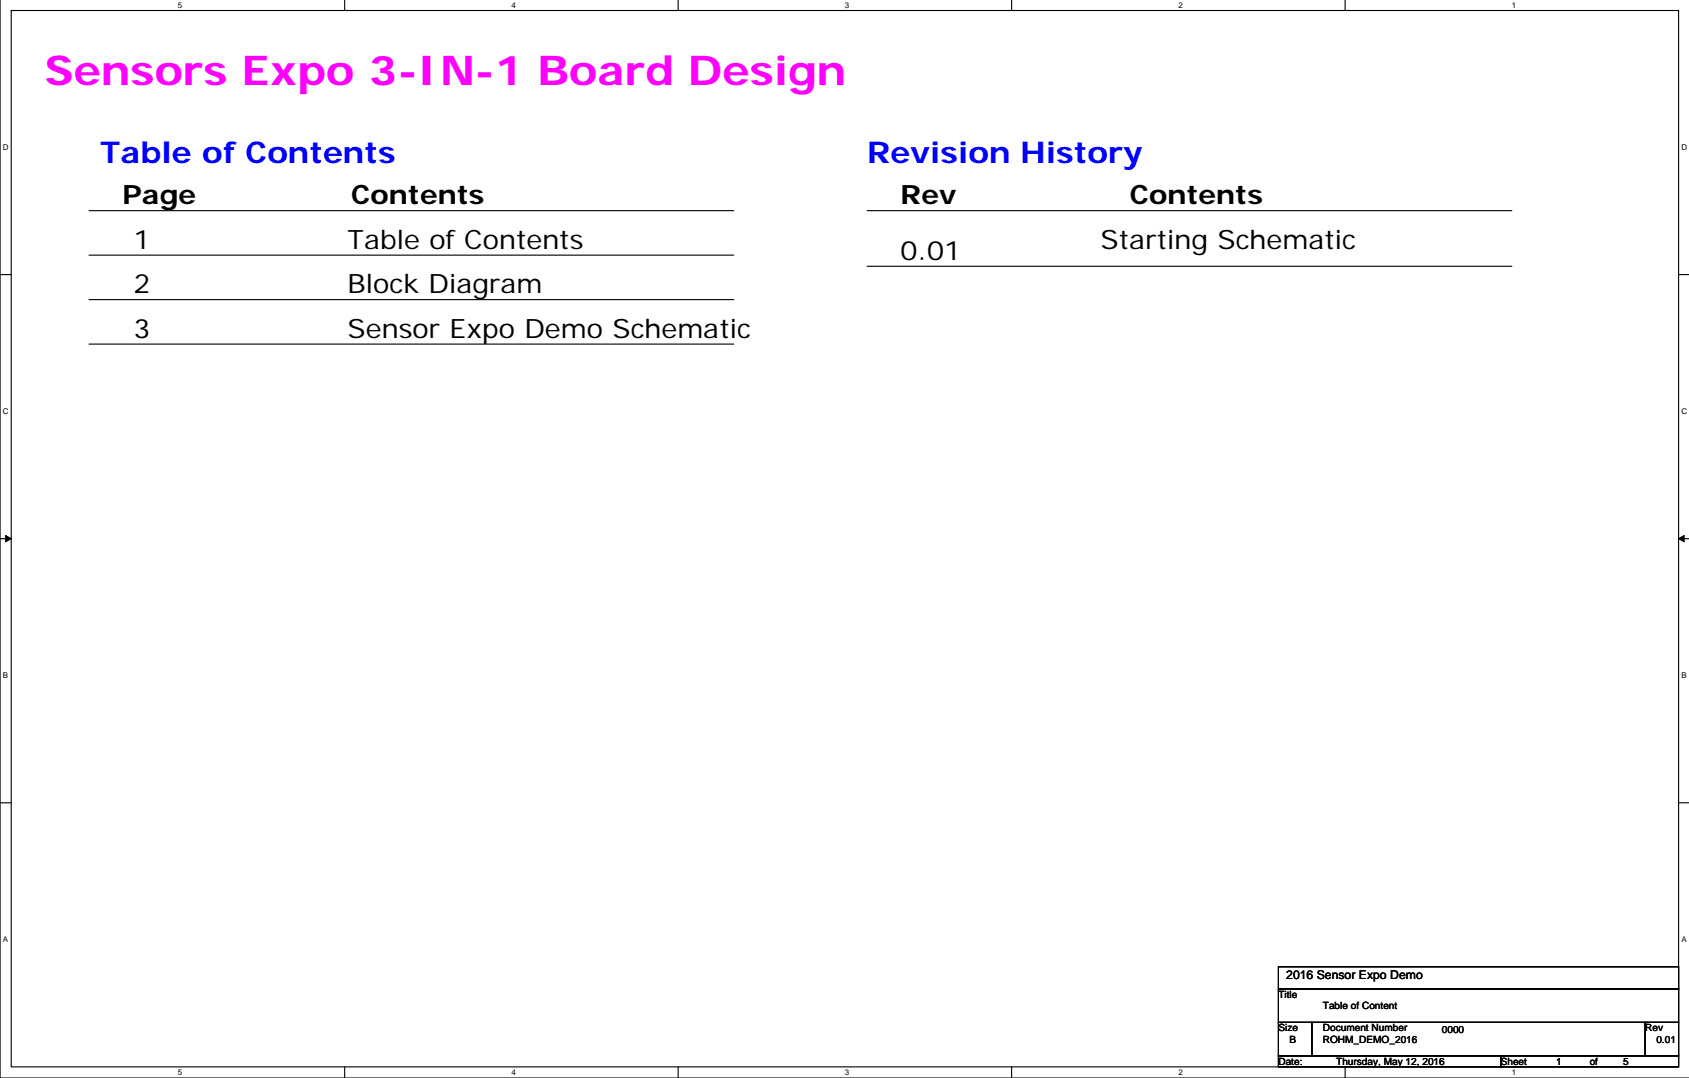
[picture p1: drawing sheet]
<svg xmlns="http://www.w3.org/2000/svg" width="386mm" height="246mm" viewBox="0 0 386 246" stroke-linecap="round" stroke-linejoin="round" font-family="sans-serif">
<defs><g id="words">
<text font-size="9.4" fill="#f0f" x="10.2" y="19.5">Sensors Expo 3-IN-1 Board Design</text>
<g font-size="6.9" fill="#00f">
<text x="22.9" y="37.2">Table of Contents</text>
<text x="198.2" y="37.2">Revision History</text>
</g>
<g font-size="6.1">
<text x="28" y="46.6">Page</text>
<text x="80.3" y="46.6">Contents</text>
<text x="205.8" y="46.6">Rev</text>
<text x="258.2" y="46.6">Contents</text>
<text x="30.5" y="56.8">1</text>
<text x="79.4" y="56.8">Table of Contents</text>
<text x="205.8" y="59.3">0.01</text>
<text x="251.5" y="56.8">Starting Schematic</text>
<text x="30.5" y="67">2</text>
<text x="79.4" y="67">Block Diagram</text>
<text x="30.5" y="77.1">3</text>
<text x="79.4" y="77.1">Sensor Expo Demo Schematic</text>
</g>
<text font-size="2.8" x="293.9" y="223.6">2016 Sensor Expo Demo</text>
<g font-size="2.3">
<text x="292.1" y="228">Title</text>
<text x="302.3" y="230.5">Table of Content</text>
<text x="292.1" y="235.6">Size</text>
<text x="294.7" y="238.1">B</text>
<text x="302.3" y="235.6">Document Number</text>
<text x="302.3" y="238.1">ROHM_DEMO_2016</text>
<text x="329.5" y="235.8">0000</text>
<text x="375.9" y="235.6">Rev</text>
<text x="378.5" y="238.1">0.01</text>
<text x="292.1" y="243.2">Date:</text>
<text x="305.3" y="243.2">Thursday, May 12, 2016</text>
<text x="342.9" y="243.2">Sheet</text>
<text x="355.6" y="243.2">1</text>
<text x="363.2" y="243.2">of</text>
<text x="370.9" y="243.2">5</text>
</g>
<g font-size="1.8">
<text x="40.7" y="1.7">5</text>
<text x="116.9" y="1.7">4</text>
<text x="193.1" y="1.7">3</text>
<text x="269.3" y="1.7">2</text>
<text x="345.5" y="1.7">1</text>
<text x=".7" y="34.2">D</text>
<text x="384.2" y="34.2">D</text>
<text x=".7" y="94.5">C</text>
<text x="384.2" y="94.5">C</text>
<text x=".7" y="154.8">B</text>
<text x="384.2" y="154.8">B</text>
<text x=".7" y="215.2">A</text>
<text x="384.2" y="215.2">A</text>
<text x="40.7" y="245.6">5</text>
<text x="116.9" y="245.6">4</text>
<text x="193.1" y="245.6">3</text>
<text x="269.3" y="245.6">2</text>
<text x="345.5" y="245.6">1</text>
</g>
</g></defs>
<path d="M0 0v246.2h386M2.6 2.4h381v241.3h-381z" fill="none" stroke="#000" stroke-width=".25"/>
<g fill="#fff">
<path d="M40.7 .1h1v2h-1z"/>
<path d="M40.7 244h1v2h-1z"/>
</g>
<path d="M78.8 0v2.4M78.8 243.7v2.5" fill="none" stroke="#000" stroke-width=".25"/>
<g fill="#fff">
<path d="M116.9 .1h1v2h-1z"/>
<path d="M116.9 244h1v2h-1z"/>
</g>
<path d="M155 0v2.4M155 243.7v2.5" fill="none" stroke="#000" stroke-width=".25"/>
<g fill="#fff">
<path d="M193.1 .1h1v2h-1z"/>
<path d="M193.1 244h1v2h-1z"/>
</g>
<path d="M231.2 0v2.4M231.2 243.7v2.5" fill="none" stroke="#000" stroke-width=".25"/>
<g fill="#fff">
<path d="M269.3 .1h1v2h-1z"/>
<path d="M269.3 244h1v2h-1z"/>
</g>
<path d="M307.4 0v2.4M307.4 243.7v2.5" fill="none" stroke="#000" stroke-width=".25"/>
<g fill="#fff">
<path d="M345.5 .1h1v2h-1z"/>
<path d="M345.5 244h1v2h-1z"/>
<path d="M.7 32.6h1.2v2h-1.2z"/>
<path d="M384.2 32.6h1.3v2h-1.3z"/>
<path d="M.7 92.9h1.2v2h-1.2z"/>
<path d="M384.2 92.9h1.3v2h-1.3z"/>
</g>
<path d="M0 62.7h2.6M383.6 62.7h2.4" fill="none" stroke="#000" stroke-width=".25"/>
<g fill="#fff">
<path d="M.7 153.2h1.2v2h-1.2z"/>
<path d="M384.2 153.2h1.2v2h-1.2z"/>
</g>
<path d="M0 123h2.6M383.6 123h2.4" fill="none" stroke="#000" stroke-width=".25"/>
<path d="M1.3 122.3l1.3 .7-1.3 .8zM383.6 123l1.2-.7v1.5z" fill="#000" stroke="#000" stroke-width=".23"/>
<g fill="#fff">
<path d="M.7 213.5h1.2v2.1h-1.2z"/>
<path d="M384.2 213.5h1.2v2.1h-1.2z"/>
</g>
<g fill="none" stroke="#000" stroke-width=".25">
<path d="M20.3 48.1h147.4M20.3 58.3h147.4M198.1 48.1h147.4M20.3 68.4h147.4M20.3 78.6h147.4M198.1 60.8h147.4M0 183.4h2.6M383.6 183.4h2.4M292.1 220.8h91.5v5.1h-91.5zM292.1 225.9h91.5v7.6h-91.5zM292.1 233.5h7.6v7.7h-7.6zM299.7 233.5h76.2v7.7h-76.2z"/>
<path d="M375.9 233.5h7.7v7.7h-7.7zM292.1 241.2h50.8v2.5h-50.8zM342.9 241.2h40.7v2.5h-40.7z"/>
</g>
<use href="#words"/>
</svg>
